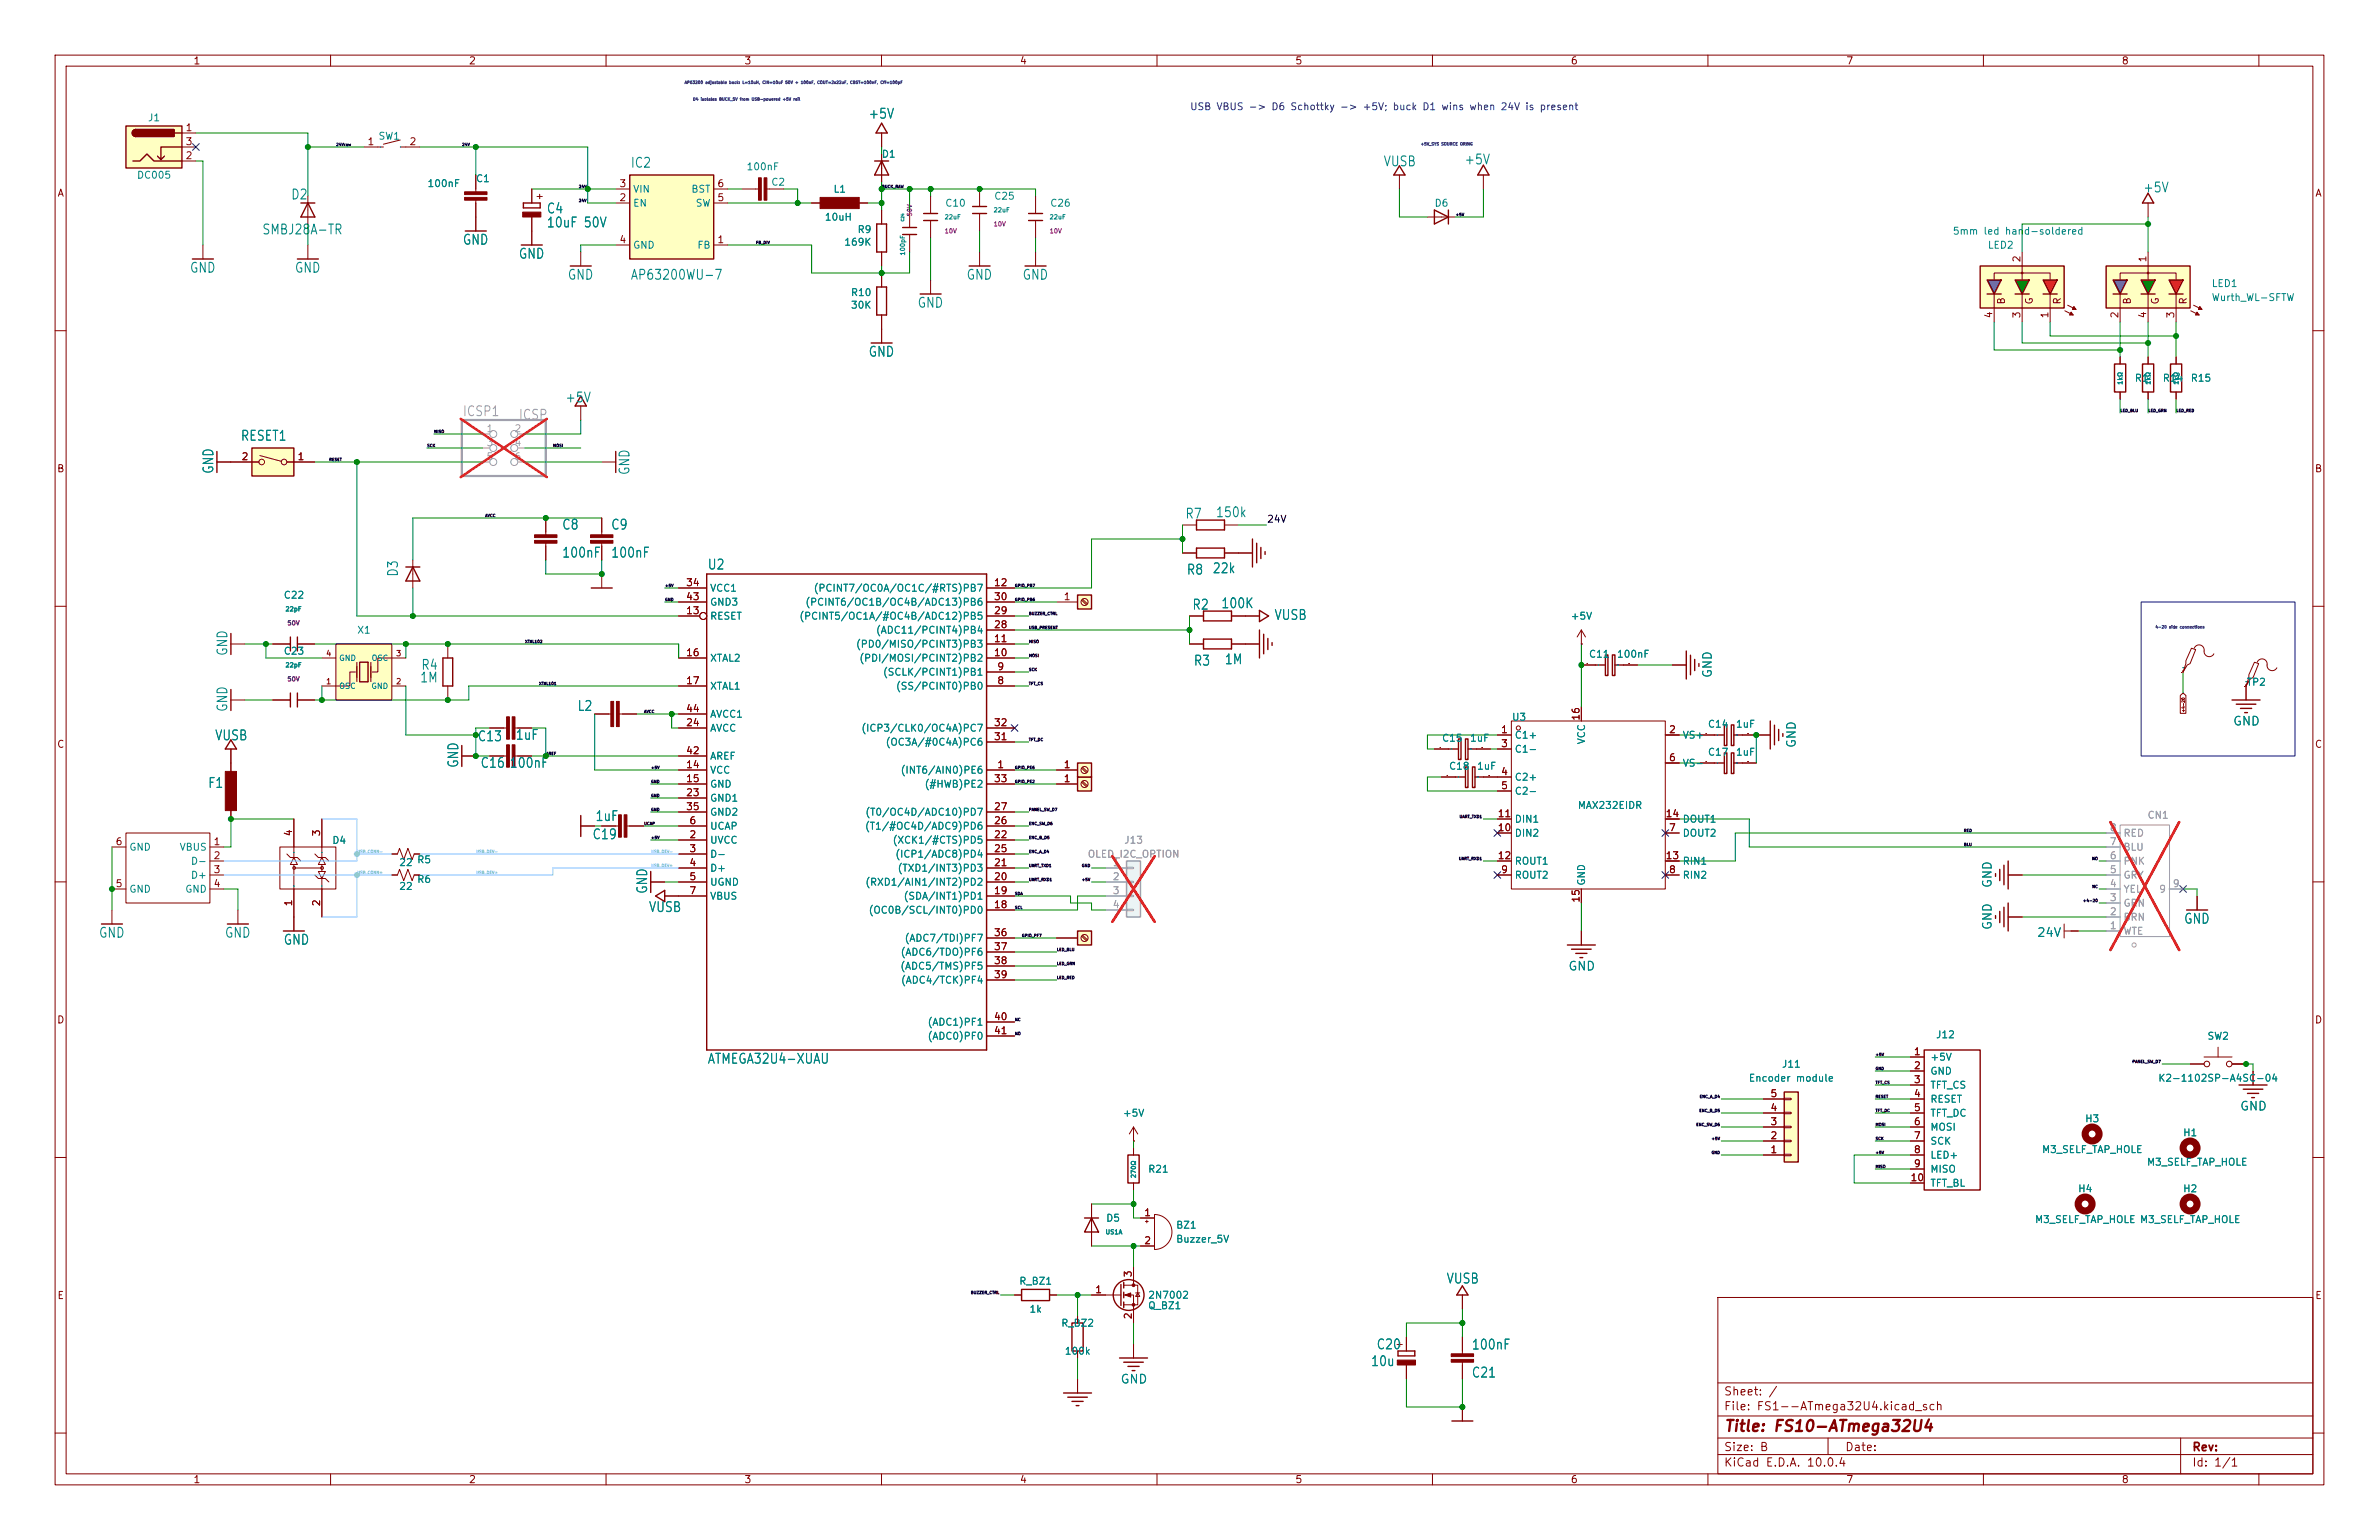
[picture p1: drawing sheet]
<svg xmlns="http://www.w3.org/2000/svg" width="432mm" height="279mm" viewBox="0 0 432 279" stroke-linecap="round" stroke-linejoin="round" font-family="sans-serif">
<defs><g id="words">
<text font-size="2" fill="#840000" x="312.8" y="260.2">Title: FS10-ATmega32U4</text>
<g font-size="1.8" fill="#008484">
<text x="157.5" y="22">+5V</text>
<text x="114.4" y="30.9">IC2</text>
<text x="251" y="30.6">VUSB</text>
<text x="265.7" y="30.3">+5V</text>
<text x="388.9" y="35.4">+5V</text>
<text x="52.7" y="36.6">D2</text>
<text x="99.1" y="39.2">C4</text>
<text x="99.1" y="41.7">10uF 50V</text>
<text x="47.5" y="43">SMBJ28A-TR</text>
<text x="83.9" y="44.8">GND</text>
<text x="94" y="47.4">GND</text>
<text x="34.3" y="49.9">GND</text>
<text x="53.4" y="49.9">GND</text>
<text x="102.9" y="51.2">GND</text>
<text x="114.4" y="51.2">AP63200WU-7</text>
<text x="175.3" y="51.2">GND</text>
<text x="185.5" y="51.2">GND</text>
<text x="166.4" y="56.3">GND</text>
<text x="157.5" y="65.2">GND</text>
<text x="102.5" y="73.5">+5V</text>
<text x="43.6" y="80.4">RESET1</text>
<text x="39.2" y="86.1" transform="rotate(-90 39.2 86.1)">GND</text>
<text x="114.7" y="86.3" transform="rotate(-90 114.7 86.3)">GND</text>
<text x="215" y="94.5">R7</text>
<text x="220.6" y="94.3">150k</text>
<text x="101.9" y="96.5">C8</text>
<text x="101.9" y="101.6">100nF</text>
<text x="110.8" y="96.5">C9</text>
<text x="110.8" y="101.6">100nF</text>
<text x="72.7" y="104.8" transform="rotate(-90 72.7 104.8)">D3</text>
<text x="128.3" y="103.8">U2</text>
<text x="215.3" y="104.7">R8</text>
<text x="220" y="104.4">22k</text>
<text x="216.3" y="111">R2</text>
<text x="221.5" y="110.8">100K</text>
<text x="231.2" y="112.9">VUSB</text>
<text x="41.7" y="119.1" transform="rotate(-90 41.7 119.1)">GND</text>
<text x="76.1" y="124.3">1M</text>
<text x="76.3" y="122">R4</text>
<text x="216.5" y="121.2">R3</text>
<text x="222.2" y="121">1M</text>
<text x="41.7" y="129.3" transform="rotate(-90 41.7 129.3)">GND</text>
<text x="104.7" y="129.4">L2</text>
<text x="38.9" y="134.8">VUSB</text>
<text x="86.6" y="134.9">C13</text>
<text x="93.5" y="134.7">1uF</text>
<text x="37.6" y="143.4">F1</text>
<text x="83.6" y="139.4" transform="rotate(-90 83.6 139.4)">GND</text>
<text x="87.1" y="139.7">C16</text>
<text x="92.4" y="139.7">100nF</text>
<text x="108" y="149.4">1uF</text>
<text x="107.4" y="152.7">C19</text>
<text x="117.7" y="165.9">VUSB</text>
<text x="117.9" y="162.3" transform="rotate(-90 117.9 162.3)">GND</text>
<text x="17.8" y="170.6">GND</text>
<text x="40.7" y="170.6">GND</text>
<text x="51.4" y="171.8">GND</text>
<text x="396.3" y="168">GND</text>
<text x="128.3" y="193.4">ATMEGA32U4-XUAU</text>
<text x="262.4" y="233.3">VUSB</text>
<text x="249.7" y="245.2">C20</text>
<text x="267" y="245.3">100nF</text>
<text x="248.7" y="248.3">10u</text>
<text x="267" y="250.4">C21</text>
</g>
<g font-size="1.8" fill="#a1a1a1">
<text x="83.9" y="76">ICSP1</text>
<text x="94" y="76.6">ICSP</text>
</g>
<g font-size="1.6" fill="#008484">
<text x="311.1" y="123.1" transform="rotate(-90 311.1 123.1)">GND</text>
<text x="326.3" y="135.8" transform="rotate(-90 326.3 135.8)">GND</text>
<text x="405.2" y="132">GND</text>
<text x="361.9" y="161.2" transform="rotate(-90 361.9 161.2)">GND</text>
<text x="361.9" y="168.8" transform="rotate(-90 361.9 168.8)">GND</text>
<text x="369.6" y="170.4">24V</text>
<text x="284.5" y="176.5">GND</text>
<text x="406.5" y="201.9">GND</text>
<text x="203.3" y="251.4">GND</text>
</g>
<g font-size="1.5" fill="#840000">
<text x="312.8" y="256.2">File: FS1--ATmega32U4.kicad_sch</text>
<text x="312.8" y="253.5">Sheet: /</text>
<text x="312.8" y="263.6">Size: B</text>
<text x="334.8" y="263.6">Date:</text>
<text x="397.8" y="263.6">Rev:</text>
<text x="312.8" y="266.4">KiCad E.D.A. 10.0.4</text>
<text x="397.8" y="266.4">Id: 1/1</text>
</g>
<g font-size="1.3" fill="#840000">
<text x="35" y="12">1</text>
<text x="85" y="12">2</text>
<text x="135" y="12">3</text>
<text x="185" y="12">4</text>
<text x="235" y="12">5</text>
<text x="285" y="12">6</text>
<text x="335" y="12">7</text>
<text x="385" y="12">8</text>
<text x="33.6" y="24.1">1</text>
<text x="33.6" y="29.2">2</text>
<text x="33.6" y="26.6">3</text>
<text x="66.6" y="26.6">1</text>
<text x="74.2" y="26.6">2</text>
<text x="10.3" y="36">A</text>
<text x="112.3" y="34.3">3</text>
<text x="130.1" y="34.3">6</text>
<text x="420.1" y="36">A</text>
<text x="98.8" y="36.4" transform="rotate(-90 98.8 36.4)">+</text>
<text x="112.3" y="36.8">2</text>
<text x="130.1" y="36.8">5</text>
<text x="112.3" y="44.4">4</text>
<text x="130.1" y="44.4">1</text>
<text x="367" y="47.7" transform="rotate(-90 367 47.7)">2</text>
<text x="389.9" y="47.7" transform="rotate(-90 389.9 47.7)">1</text>
<text x="361.9" y="57.9" transform="rotate(-90 361.9 57.9)">4</text>
<text x="364.2" y="55.3" transform="rotate(-90 364.2 55.3)">B</text>
<text x="367" y="57.9" transform="rotate(-90 367 57.9)">3</text>
<text x="369.3" y="55.3" transform="rotate(-90 369.3 55.3)">G</text>
<text x="372.1" y="57.9" transform="rotate(-90 372.1 57.9)">1</text>
<text x="374.4" y="55.3" transform="rotate(-90 374.4 55.3)">R</text>
<text x="384.8" y="57.9" transform="rotate(-90 384.8 57.9)">2</text>
<text x="387.1" y="55.3" transform="rotate(-90 387.1 55.3)">B</text>
<text x="389.9" y="57.9" transform="rotate(-90 389.9 57.9)">4</text>
<text x="392.1" y="55.3" transform="rotate(-90 392.1 55.3)">G</text>
<text x="394.9" y="57.9" transform="rotate(-90 394.9 57.9)">3</text>
<text x="397.2" y="55.3" transform="rotate(-90 397.2 55.3)">R</text>
<text x="43.7" y="83.8">2</text>
<text x="53.9" y="83.8">1</text>
<text x="10.3" y="86">B</text>
<text x="420.1" y="86">B</text>
<text x="124.4" y="106.7">34</text>
<text x="180.3" y="106.7">12</text>
<text x="124.4" y="111.7">13</text>
<text x="124.4" y="109.2">43</text>
<text x="180.3" y="111.7">29</text>
<text x="180.3" y="109.2">30</text>
<text x="193" y="109.2">1</text>
<text x="124.4" y="119.4">16</text>
<text x="180.3" y="119.4">10</text>
<text x="180.3" y="116.8">11</text>
<text x="180.3" y="114.3">28</text>
<text x="124.4" y="124.4">17</text>
<text x="180.9" y="124.4">8</text>
<text x="180.9" y="121.9">9</text>
<text x="124.4" y="129.5">44</text>
<text x="287" y="130.9" transform="rotate(-90 287 130.9)">16</text>
<text x="10.3" y="136">C</text>
<text x="124.4" y="132.1">24</text>
<text x="124.4" y="137.1">42</text>
<text x="180.3" y="134.6">31</text>
<text x="180.3" y="132.1">32</text>
<text x="272.3" y="133.3">1</text>
<text x="272.3" y="135.9">3</text>
<text x="302.8" y="133.3">2</text>
<text x="420.1" y="136">C</text>
<text x="124.4" y="139.7">14</text>
<text x="124.4" y="142.2">15</text>
<text x="180.3" y="142.2">33</text>
<text x="180.9" y="139.7">1</text>
<text x="193" y="142.2">1</text>
<text x="193" y="139.7">1</text>
<text x="272.3" y="140.9">4</text>
<text x="272.3" y="143.5">5</text>
<text x="302.8" y="138.4">6</text>
<text x="124.4" y="144.8">23</text>
<text x="124.4" y="147.3">35</text>
<text x="125" y="149.8">6</text>
<text x="180.3" y="149.8">26</text>
<text x="180.3" y="147.3">27</text>
<text x="271.7" y="148.6">11</text>
<text x="302.2" y="148.6">14</text>
<text x="20.9" y="153.6">6</text>
<text x="38.7" y="153.6">1</text>
<text x="53.3" y="151.8" transform="rotate(-90 53.3 151.8)">4</text>
<text x="58.4" y="151.8" transform="rotate(-90 58.4 151.8)">3</text>
<text x="125" y="152.4">2</text>
<text x="125" y="154.9">3</text>
<text x="180.3" y="152.4">22</text>
<text x="180.3" y="154.9">25</text>
<text x="271.7" y="151.1">10</text>
<text x="302.8" y="151.1">7</text>
<text x="20.9" y="161.3">5</text>
<text x="38.7" y="156.2">2</text>
<text x="38.7" y="158.7">3</text>
<text x="38.7" y="161.3">4</text>
<text x="125" y="157.5">4</text>
<text x="125" y="160">5</text>
<text x="180.3" y="160">20</text>
<text x="180.3" y="157.5">21</text>
<text x="271.7" y="156.2">12</text>
<text x="272.3" y="158.7">9</text>
<text x="302.2" y="156.2">13</text>
<text x="302.8" y="158.7">8</text>
<text x="53.3" y="164.5" transform="rotate(-90 53.3 164.5)">1</text>
<text x="58.4" y="164.5" transform="rotate(-90 58.4 164.5)">2</text>
<text x="125" y="162.5">7</text>
<text x="180.3" y="165.1">18</text>
<text x="180.3" y="162.5">19</text>
<text x="287" y="163.9" transform="rotate(-90 287 163.9)">15</text>
<text x="180.3" y="170.2">36</text>
<text x="180.3" y="172.7">37</text>
<text x="180.3" y="175.2">38</text>
<text x="180.3" y="177.8">39</text>
<text x="10.3" y="186">D</text>
<text x="180.3" y="185.4">40</text>
<text x="420.1" y="186">D</text>
<text x="180.3" y="187.9">41</text>
<text x="347.3" y="191.7">1</text>
<text x="347.3" y="194.3">2</text>
<text x="347.3" y="196.8">3</text>
<text x="321.2" y="201.9">4</text>
<text x="321.2" y="199.4">5</text>
<text x="347.3" y="199.4">4</text>
<text x="347.3" y="201.9">5</text>
<text x="321.2" y="209.5">1</text>
<text x="321.2" y="207">2</text>
<text x="321.2" y="204.4">3</text>
<text x="347.3" y="204.4">6</text>
<text x="347.3" y="207">7</text>
<text x="347.3" y="209.5">8</text>
<text x="346.7" y="214.6">10</text>
<text x="347.3" y="212.1">9</text>
<text x="207.6" y="221">1</text>
<text x="207.6" y="226">2</text>
<text x="205.7" y="231.8" transform="rotate(-90 205.7 231.8)">3</text>
<text x="10.3" y="236">E</text>
<text x="198.7" y="234.9">1</text>
<text x="205.7" y="239.5" transform="rotate(-90 205.7 239.5)">2</text>
<text x="420.1" y="236">E</text>
<text x="254.9" y="244.7" transform="rotate(-90 254.9 244.7)">+</text>
<text x="35" y="269.4">1</text>
<text x="85" y="269.4">2</text>
<text x="135" y="269.4">3</text>
<text x="185" y="269.4">4</text>
<text x="235" y="269.4">5</text>
<text x="285" y="269.4">6</text>
<text x="335" y="269.4">7</text>
<text x="385" y="269.4">8</text>
</g>
<g font-size="1.3" fill="#008484">
<text x="26.7" y="22.3">J1</text>
<text x="68.6" y="25.6">SW1</text>
<text x="159.9" y="28.9">D1</text>
<text x="24.8" y="32.7">DC005</text>
<text x="77.5" y="34.2">100nF</text>
<text x="86.3" y="33.4">C1</text>
<text x="114.8" y="35.3">VIN</text>
<text x="125.4" y="35.3">BST</text>
<text x="135.4" y="31.2">100nF</text>
<text x="139.9" y="34">C2</text>
<text x="151.2" y="35.3">L1</text>
<text x="114.8" y="37.8">EN</text>
<text x="126.2" y="37.8">SW</text>
<text x="149.6" y="40.3">10uH</text>
<text x="171.5" y="37.8">C10</text>
<text x="180.3" y="36.5">C25</text>
<text x="190.5" y="37.8">C26</text>
<text x="260.3" y="37.8">D6</text>
<text x="114.8" y="45.4">GND</text>
<text x="126.5" y="45.4">FB</text>
<text x="153.1" y="44.9">169K</text>
<text x="155.5" y="42.6">R9</text>
<text x="354.3" y="42.9">5mm led hand-soldered</text>
<text x="360.7" y="45.4">LED2</text>
<text x="401.3" y="52.4">LED1</text>
<text x="154.3" y="54">R10</text>
<text x="154.3" y="56.3">30K</text>
<text x="401.3" y="54.9">Wurth_WL-SFTW</text>
<text x="387.4" y="69.6">R1</text>
<text x="392.4" y="69.6">R14</text>
<text x="397.5" y="69.6">R15</text>
<text x="128.8" y="107.7">VCC1</text>
<text x="147.6" y="107.7">(PCINT7/OC0A/OC1C/#RTS)PB7</text>
<text x="51.4" y="108.9">C22</text>
<text x="128.8" y="112.7">RESET</text>
<text x="128.8" y="110.2">GND3</text>
<text x="145" y="112.7">(PCINT5/OC1A/#OC4B/ADC12)PB5</text>
<text x="146.1" y="110.2">(PCINT6/OC1B/OC4B/ADC13)PB6</text>
<text x="285" y="112.7">+5V</text>
<text x="51.4" y="119.1">C23</text>
<text x="64.7" y="115.3">X1</text>
<text x="155.3" y="117.8">(PD0/MISO/PCINT3)PB3</text>
<text x="158.9" y="115.3">(ADC11/PCINT4)PB4</text>
<text x="288.3" y="119.6">C11</text>
<text x="293.4" y="119.6">100nF</text>
<text x="128.8" y="120.4">XTAL2</text>
<text x="128.8" y="125.4">XTAL1</text>
<text x="155.9" y="120.4">(PDI/MOSI/PCINT2)PB2</text>
<text x="160.2" y="122.9">(SCLK/PCINT1)PB1</text>
<text x="162.5" y="125.4">(SS/PCINT0)PB0</text>
<text x="407.7" y="124.7">TP2</text>
<text x="128.8" y="130.5">AVCC1</text>
<text x="274.3" y="131.1">U3</text>
<text x="128.8" y="133.1">AVCC</text>
<text x="156.2" y="133.1">(ICP3/CLK0/OC4A)PC7</text>
<text x="160.6" y="135.6">(OC3A/#0C4A)PC6</text>
<text x="261.6" y="134.9">C15</text>
<text x="266.7" y="134.9">1uF</text>
<text x="274.8" y="134.3">C1+</text>
<text x="274.8" y="136.9">C1−</text>
<text x="288" y="135.1" transform="rotate(-90 288 135.1)">VCC</text>
<text x="305.3" y="134.3">VS+</text>
<text x="309.9" y="132.3">C14</text>
<text x="309.9" y="137.4">C17</text>
<text x="315" y="132.3">1uF</text>
<text x="315" y="137.4">1uF</text>
<text x="128.8" y="140.7">VCC</text>
<text x="128.8" y="143.2">GND</text>
<text x="128.8" y="138.1">AREF</text>
<text x="163.4" y="140.7">(INT6/AIN0)PE6</text>
<text x="167.7" y="143.2">(#HWB)PE2</text>
<text x="262.9" y="139.9">C18</text>
<text x="268" y="139.9">1uF</text>
<text x="274.8" y="141.9">C2+</text>
<text x="305.3" y="139.4">VS−</text>
<text x="128.8" y="145.8">GND1</text>
<text x="128.8" y="148.3">GND2</text>
<text x="157" y="148.3">(T0/OC4D/ADC10)PD7</text>
<text x="274.8" y="144.5">C2−</text>
<text x="274.8" y="149.6">DIN1</text>
<text x="286.3" y="147.1">MAX232EIDR</text>
<text x="305.3" y="149.6">DOUT1</text>
<text x="23.4" y="154.6">GND</text>
<text x="32.5" y="154.6">VBUS</text>
<text x="60.2" y="153.4">D4</text>
<text x="128.8" y="153.4">UVCC</text>
<text x="128.8" y="155.9">D-</text>
<text x="128.8" y="150.8">UCAP</text>
<text x="156.9" y="150.8">(T1/#OC4D/ADC9)PD6</text>
<text x="161.9" y="153.4">(XCK1/#CTS)PD5</text>
<text x="162.4" y="155.9">(ICP1/ADC8)PD4</text>
<text x="274.8" y="152.1">DIN2</text>
<text x="305.3" y="152.1">DOUT2</text>
<text x="34.5" y="157.2">D-</text>
<text x="34.5" y="159.7">D+</text>
<text x="72.3" y="161.8">22</text>
<text x="72.3" y="157.4">22</text>
<text x="75.6" y="160.5">R6</text>
<text x="75.6" y="156.9">R5</text>
<text x="128.8" y="158.5">D+</text>
<text x="128.8" y="161">UGND</text>
<text x="157" y="161">(RXD1/AIN1/INT2)PD2</text>
<text x="162.8" y="158.5">(TXD1/INT3)PD3</text>
<text x="274.8" y="159.7">ROUT2</text>
<text x="274.8" y="157.2">ROUT1</text>
<text x="288" y="160.8" transform="rotate(-90 288 160.8)">GND</text>
<text x="305.3" y="159.7">RIN2</text>
<text x="305.3" y="157.2">RIN1</text>
<text x="23.4" y="162.3">GND</text>
<text x="33.5" y="162.3">GND</text>
<text x="128.8" y="163.5">VBUS</text>
<text x="157.6" y="166.1">(OC0B/SCL/INT0)PD0</text>
<text x="163.9" y="163.5">(SDA/INT1)PD1</text>
<text x="163.4" y="173.7">(ADC6/TDO)PF6</text>
<text x="164.1" y="171.2">(ADC7/TDI)PF7</text>
<text x="163.3" y="176.2">(ADC5/TMS)PF5</text>
<text x="163.4" y="178.8">(ADC4/TCK)PF4</text>
<text x="168.3" y="186.4">(ADC1)PF1</text>
<text x="168.3" y="188.9">(ADC0)PF0</text>
<text x="351.3" y="188.7">J12</text>
<text x="400.6" y="188.9">SW2</text>
<text x="317.3" y="196.6">Encoder module</text>
<text x="323.3" y="194">J11</text>
<text x="350.3" y="192.7">+5V</text>
<text x="350.3" y="195.3">GND</text>
<text x="350.3" y="197.8">TFT_CS</text>
<text x="391.6" y="196.6">K2-1102SP-A4SC-04</text>
<text x="203.7" y="202.9">+5V</text>
<text x="350.3" y="200.4">RESET</text>
<text x="350.3" y="202.9">TFT_DC</text>
<text x="378.4" y="203.9">H3</text>
<text x="350.3" y="205.4">MOSI</text>
<text x="350.3" y="208">SCK</text>
<text x="370.5" y="209.5">M3_SELF_TAP_HOLE</text>
<text x="396.1" y="206.5">H1</text>
<text x="208.3" y="213.1">R21</text>
<text x="350.3" y="210.5">LED+</text>
<text x="350.3" y="213.1">MISO</text>
<text x="350.3" y="215.6">TFT_BL</text>
<text x="389.6" y="211.8">M3_SELF_TAP_HOLE</text>
<text x="200.7" y="222">D5</text>
<text x="377.1" y="216.6">H4</text>
<text x="396.1" y="216.6">H2</text>
<text x="213.4" y="225.8">Buzzer_5V</text>
<text x="213.4" y="223.2">BZ1</text>
<text x="369.3" y="222.2">M3_SELF_TAP_HOLE M3_SELF_TAP_HOLE</text>
<text x="184.9" y="233.4">R_BZ1</text>
<text x="186.7" y="238.5">1k</text>
<text x="208.3" y="237.8">Q_BZ1</text>
<text x="208.3" y="235.9">2N7002</text>
<text x="192.5" y="241">R_BZ2</text>
<text x="193.2" y="246.1">100k</text>
</g>
<text font-size="1.3" fill="#0000c2" x="215.9" y="20.3">USB VBUS -&gt; D6 Schottky -&gt; +5V; buck D1 wins when 24V is present</text>
<g font-size="1.3" fill="#a1a1a1">
<text x="88.2" y="78.7">1</text>
<text x="88.2" y="81.3">3</text>
<text x="88.2" y="83.8">5</text>
<text x="93.3" y="78.7">2</text>
<text x="93.3" y="81.3">4</text>
<text x="93.3" y="83.8">6</text>
<text x="389.7" y="148.8">CN1</text>
<text x="197.3" y="155.9">OLED_I2C_OPTION</text>
<text x="203.9" y="153.4">J13</text>
<text x="382.8" y="153.6">7</text>
<text x="382.8" y="151.1">8</text>
<text x="385.3" y="154.6">BLU</text>
<text x="385.3" y="152.1">RED</text>
<text x="201.9" y="157.5">1</text>
<text x="201.9" y="160">2</text>
<text x="382.8" y="161.3">4</text>
<text x="382.8" y="158.7">5</text>
<text x="382.8" y="156.2">6</text>
<text x="385.3" y="159.7">GRY</text>
<text x="385.3" y="157.2">PNK</text>
<text x="394.3" y="161.3">9</text>
<text x="201.9" y="162.5">3</text>
<text x="201.9" y="165.1">4</text>
<text x="382.8" y="166.3">2</text>
<text x="382.8" y="163.8">3</text>
<text x="385.3" y="167.3">BRN</text>
<text x="385.3" y="164.8">GRN</text>
<text x="385.3" y="162.3">YEL</text>
<text x="391.8" y="162.3">9</text>
<text x="382.8" y="168.9">1</text>
<text x="385.3" y="169.9">WTE</text>
</g>
<text font-size="1.3" x="229.9" y="95.1">24V</text>
<g font-size="1" fill="#840000">
<text x="59.1" y="119.3">4</text>
<text x="71.8" y="119.3">3</text>
<text x="59.1" y="124.4">1</text>
<text x="71.8" y="124.4">2</text>
</g>
<g font-size="1" fill="#008484">
<text x="61.5" y="120.1">GND</text>
<text x="61.5" y="125.2">OSC</text>
<text x="67.3" y="125.2">GND</text>
<text x="67.4" y="120.1">OSC</text>
</g>
<g font-size=".8" fill="#840084">
<text x="165.7" y="39.4" transform="rotate(-90 165.7 39.4)">50V</text>
<text x="180.3" y="41.3">10V</text>
<text x="171.4" y="42.5">10V</text>
<text x="190.4" y="42.5">10V</text>
<text x="52.1" y="113.6">50V</text>
<text x="52.1" y="123.8">50V</text>
</g>
<g font-size=".8" fill="#008484">
<text x="171.4" y="40">22uF</text>
<text x="180.3" y="38.7">22uF</text>
<text x="190.4" y="40">22uF</text>
<text x="164.4" y="46.4" transform="rotate(-90 164.4 46.4)">100pF</text>
<text x="385.4" y="69.9" transform="rotate(-90 385.4 69.9)">1kΩ</text>
<text x="390.5" y="69.9" transform="rotate(-90 390.5 69.9)">1kΩ</text>
<text x="395.6" y="69.9" transform="rotate(-90 395.6 69.9)">1kΩ</text>
<text x="51.7" y="111.1">22pF</text>
<text x="51.7" y="121.3">22pF</text>
<text x="206.4" y="213.8" transform="rotate(-90 206.4 213.8)">270Ω</text>
<text x="200.6" y="224.1">US1A</text>
</g>
<g font-size=".5" fill="#0000c2">
<text x="124.2" y="15.3">AP63200 adjustable buck: L=10uH, CIN=10uF 50V + 100nF, COUT=2x22uF, CBST=100nF, Cff=100pF</text>
<text x="125.7" y="18.4">D4 isolates BUCK_5V from USB-powered +5V rail</text>
<text x="257.8" y="26.5">+5V_SYS SOURCE ORING</text>
<text x="391.2" y="114.1">4-20 side connections</text>
</g>
<g font-size=".5">
<text x="61" y="26.6">24Vraw</text>
<text x="83.8" y="26.6">24V</text>
<text x="105" y="34.2">24V</text>
<text x="160" y="34.2">BUCK_RAW</text>
<text x="105" y="36.8">24V</text>
<text x="264.2" y="39.3">+5V</text>
<text x="137.2" y="44.4">FB_DIV</text>
<text x="384.8" y="74.9">LED_BLU</text>
<text x="389.9" y="74.9">LED_GRN</text>
<text x="395" y="74.9">LED_RED</text>
<text x="59.7" y="83.8">RESET</text>
<text x="77.5" y="81.2">SCK</text>
<text x="78.7" y="78.7">MISO</text>
<text x="100.3" y="81.2">MOSI</text>
<text x="88" y="93.9">AVCC</text>
<text x="120.6" y="106.6">+5V</text>
<text x="184.1" y="106.6">GPIO_PB7</text>
<text x="120.6" y="109.2">GND</text>
<text x="184.1" y="109.2">GPIO_PB6</text>
<text x="186.7" y="111.7">BUZZER_CTRL</text>
<text x="95.2" y="116.8">XTAL102</text>
<text x="186.7" y="119.3">MOSI</text>
<text x="186.7" y="114.3">USB_PRESENT</text>
<text x="186.7" y="116.8">MISO</text>
<text x="97.8" y="124.4">XTAL101</text>
<text x="186.7" y="124.4">TFT_CS</text>
<text x="186.7" y="121.9">SCK</text>
<text x="116.8" y="129.5">AVCC</text>
<text x="99.1" y="137.1">AREF</text>
<text x="186.7" y="134.6">TFT_DC</text>
<text x="118.1" y="142.2">GND</text>
<text x="118.1" y="139.7">+5V</text>
<text x="184.1" y="142.2">GPIO_PE2</text>
<text x="184.1" y="139.7">GPIO_PE6</text>
<text x="116.8" y="149.8">UCAP</text>
<text x="118.1" y="147.3">GND</text>
<text x="118.1" y="144.7">GND</text>
<text x="186.7" y="147.3">PANEL_SW_D7</text>
<text x="186.7" y="149.8">ENC_SW_D6</text>
<text x="264.8" y="148.5">UART_TXD1</text>
<text x="118.1" y="152.4">+5V</text>
<text x="186.7" y="152.4">ENC_B_D5</text>
<text x="186.7" y="154.9">ENC_A_D4</text>
<text x="356.4" y="151.1">RED</text>
<text x="356.4" y="153.6">BLU</text>
<text x="186.7" y="160">UART_RXD1</text>
<text x="186.7" y="157.4">UART_TXD1</text>
<text x="196.3" y="160">+5V</text>
<text x="196.3" y="157.4">GND</text>
<text x="264.7" y="156.2">UART_RXD1</text>
<text x="379.7" y="156.2">NO</text>
<text x="379.7" y="161.2">NC</text>
<text x="184.1" y="165.1">SCL</text>
<text x="184.1" y="162.5">SDA</text>
<text x="378" y="163.8">+4-20</text>
<text x="185.4" y="170.1">GPIO_PF7</text>
<text x="191.8" y="172.7">LED_BLU</text>
<text x="191.8" y="175.2">LED_GRN</text>
<text x="191.8" y="177.8">LED_RED</text>
<text x="184.1" y="185.4">NC</text>
<text x="184.1" y="187.9">NO</text>
<text x="340.4" y="191.7">+5V</text>
<text x="340.4" y="194.3">GND</text>
<text x="340.4" y="196.8">TFT_CS</text>
<text x="387" y="193">PANEL_SW_D7</text>
<text x="308.4" y="201.9">ENC_B_D5</text>
<text x="308.4" y="199.3">ENC_A_D4</text>
<text x="340.4" y="201.9">TFT_DC</text>
<text x="340.4" y="199.3">RESET</text>
<text x="307.8" y="204.4">ENC_SW_D6</text>
<text x="310.6" y="207">+5V</text>
<text x="310.6" y="209.5">GND</text>
<text x="340.4" y="204.4">MOSI</text>
<text x="340.4" y="207">SCK</text>
<text x="340.4" y="209.5">+5V</text>
<text x="340.4" y="212">MISO</text>
<text x="176.2" y="234.9">BUZZER_CTRL</text>
</g>
<text font-size=".5" fill="#008484" x="164.2" y="40.2" transform="rotate(-90 164.2 40.2)">C24</text>
<text font-size=".5" fill="#840000" x="396.7" y="129.3" transform="rotate(-90 396.7 129.3)">+4-20</text>
<g font-size=".5" fill="#7fbfff">
<text x="64.8" y="154.9">USB_CONN-</text>
<text x="86.4" y="154.9">USB_DEV-</text>
<text x="118.1" y="154.9">USB_DEV-</text>
<text x="64.8" y="158.7">USB_CONN+</text>
<text x="86.4" y="158.7">USB_DEV+</text>
<text x="118.1" y="157.4">USB_DEV+</text>
</g>
</g></defs>
<path d="M0 0h431.8v279.4h-431.8z" fill="#fff" stroke="#fff" stroke-width=".18"/>
<g fill="none" stroke="#840000" stroke-width=".18">
<path d="M10 10h411.8v259.4h-411.8zM12 12h407.8v255.4h-407.8zM60 10v2M110 10v2M160 10v2M210 10v2M260 10v2M310 10v2M360 10v2M410 10v2M10 60h2M419.8 60h2"/>
<path d="M10 110h2M214.6 100.3h2.6M215.9 111.8h2.5M222.2 100.3h5.1M223.5 111.8h2.6M419.8 110h2M10 160h2M419.8 160h2M53.3 166.4v2.5M10 210h2M419.8 210h2M311.8 235.4h108v32h-108z"/>
<path d="M10 260h2M311.8 256.9h108M311.8 250.9h108M419.8 260h2M60 267.4v2M110 267.4v2M160 267.4v2M210 267.4v2M260 267.4v2M310 267.4v2M311.8 263.9h108M311.8 260.9h108"/>
<path d="M331.8 260.9v3M360 267.4v2M395.8 260.9v6.5M410 267.4v2"/>
</g>
<path d="M217.2 99.4h5v1.8h-5zM227.3 97.8v5.1M228.1 98.6v3.5M228.9 99.3v2M218.4 110.9h5.1v1.7h-5.1zM229.6 100.1v.5M51.4 168.9h3.8" fill="none" stroke="#840000" stroke-width=".25"/>
<path d="M195.6 141h2.5v2.5h-2.5z" fill="#ffffc2"/>
<g fill="none" stroke="#840000" stroke-width=".25">
<path d="M160 22.4l1 1.7h-2zM159.1 52.1h1.8v5.1h-1.8zM39.4 81.9v3.8M111.8 81.9v3.8M107.3 106.7h3.8M228.6 110.7l1.7 1.1-1.7 1zM195.6 141h2.5v2.5h-2.5zM362.2 158.5v.5M363 157.7v2.1M363.7 157v3.5M364.5 156.2v5.1M41.3 167.6h3.8"/>
<path d="M406.4 196.9h5.1M407.2 197.6h3.5M407.9 198.4h2.1M408.7 199.1h.5"/>
</g>
<g fill="none" stroke="#840000" stroke-width=".18">
<path d="M160 24.1v2.6M160 49.5v2.6M160 57.2v2.5M39.4 83.8h2.5M109.2 94v3M109.2 98.6v3M109.2 83.8h2.6M109.2 104.1v2.6M226.1 111.8h2.5M397.8 117.6l.7 .3-1 2.5-.5 .3-.8 1.2 .5-1.5v-.5zM398.3 117.6a.97 .97 0 0 1 1.2-.5 .97 .97 0 0 1 .6 1.3 .94 .94 0 0 0 .8 .7 .94 .94 0 0 0 .9-.5M396.2 121.7v.2"/>
<path d="M191.8 142.2h3.8M196.3 141.9l.9 .8M196.5 141.7l.9 .9M364.5 158.8h2.5M43.2 165.1v2.5M408.9 194.3v2.6"/>
<circle cx="196.8" cy="142.2" r=".63"/>
</g>
<g fill="#840000" stroke="#840000" stroke-width=".18">
<path d="M107.2 97h4.1v.5h-4.1z"/>
<path d="M107.2 98h4.1v.6h-4.1z"/>
</g>
<g fill="none" stroke="#840000" stroke-width="1.3">
<circle cx="378.5" cy="218.4" r="1.27"/>
<circle cx="397.5" cy="218.4" r="1.27"/>
<circle cx="397.5" cy="208.3" r="1.27"/>
</g>
<path d="M359.4 48.3h15.2v7.6h-15.2z" fill="#ffffc2"/>
<path d="M370.8 50.8h2.6l-1.3 2.5z" fill="#f01e1e"/>
<path d="M365.8 50.8h2.5l-1.3 2.5z" fill="#1ec81e"/>
<path d="M360.7 50.8h2.5l-1.3 2.5z" fill="#4646c8"/>
<g fill="none" stroke="#840000" stroke-width=".18">
<path d="M55.9 35.6v5M361.9 50.7v-1.2h10.2v1.2M361.9 53.3v5.1M367 45.7v5M367 53.3v5.1M372.1 53.3v5.1M374.8 56.4l1.5 .8M375.3 55.4l1.5 .7M375.9 56.6l-.2 .6M376.4 55.6l-.2 .5M49.5 116.8h3.2M54 116.8h3.1"/>
<path d="M346.7 191.8h2.5M346.7 194.3h2.5M346.7 196.9h2.5M346.7 199.4h2.5M346.7 201.9h2.5M346.7 204.5h2.5M346.7 207h2.5M346.7 209.6h2.5M346.7 212.1h2.5M346.7 214.6h2.5"/>
<circle cx="367" cy="49.5" r=".15"/>
</g>
<path d="M54.6 36.8h2.5M55.9 36.8l1.2 2.6h-2.5zM359.4 48.3h15.2v7.6h-15.2zM360.7 50.8h2.5l-1.3 2.5zM360.7 53.3h2.5M365.8 50.8h2.5l-1.3 2.5zM365.8 53.3h2.5M370.8 50.8h2.6l-1.3 2.5zM370.8 53.3h2.6M52.7 115.6v2.5M54 115.6v2.5M349.2 190.5h10.2v25.4h-10.2z" fill="none" stroke="#840000" stroke-width=".25"/>
<g fill="#840000" stroke="#840000" stroke-width=".18">
<path d="M376.4 55.6l.4 .5h-.6z"/>
<path d="M375.9 56.6l.4 .6h-.6z"/>
</g>
<path d="M323.8 198.1h2.6v12.7h-2.6z" fill="#ffffc2"/>
<path d="M323.8 198.1h2.6v12.7h-2.6z" fill="none" stroke="#840000" stroke-width=".25"/>
<path d="M320 199.4h3.8M323.8 199.3h1.3v.2h-1.3zM320 209.6h3.8M320 207h3.8M320 204.5h3.8M320 201.9h3.8M323.8 209.4h1.3v.3h-1.3zM323.8 206.9h1.3v.2h-1.3zM323.8 204.3h1.3v.3h-1.3zM323.8 201.8h1.3v.3h-1.3z" fill="none" stroke="#840000" stroke-width=".18"/>
<path d="M195.6 138.4h2.5v2.6h-2.5z" fill="#ffffc2"/>
<g fill="none" stroke="#840000" stroke-width=".25">
<path d="M167.6 38.7h2.6M34.9 47h3.8M103.5 48.3h3.8M167.6 40h2.6M175.9 48.3h3.8M383.8 66h2v5.1h-2zM80.4 119.4h1.8v5.1h-1.8zM218.4 116h5.1v1.7h-5.1zM41.9 125.1v3.8M195.6 138.4h2.5v2.6h-2.5zM311.1 133.4h1.8M313 131.5h.4v3.8h-.4z"/>
<path d="M314.2 131.5h.5v3.8h-.5zM314.7 133.4h1.5M321.3 130.8v5.1M322.1 131.6v3.5M322.8 132.3v2.1M323.6 133.1v.5M18.4 167.6h3.8M119 162.6l1.6-1.1v2.1zM396.9 165.1h3.8M204.7 209.6h2.1v5h-2.1zM196.8 221h2.6M198.1 221l1.3 2.5h-2.6z"/>
<path d="M193 252.7h5.1M193.8 253.5h3.6M194.6 254.3h2M195.3 255h.5"/>
</g>
<g fill="none" stroke="#840000" stroke-width=".18">
<path d="M147.3 36.8h2.6M154.9 36.8h2.6M168.9 35.6v3.1M36.8 44.5v2.5M105.4 45.7v2.6M168.9 40v3.2M177.8 45.7v2.6M384.8 64.8v1.2M384.8 71.1v1.3M99.1 94v3M99.1 98.6v3M81.3 116.8v2.6"/>
<path d="M215.9 116.8h2.5M223.5 116.8h2.6M287 116.8h.1M287 114.3l-.7 1.3M287 114.3l.8 1.3M287 114.3v2.5M41.9 138.4v2.6M41.9 127h2.5M81.3 124.5v2.5M88.9 132.1h3M93.5 132.1h3M191.8 139.7h3.8"/>
<path d="M196.3 139.4l.9 .8M196.5 139.2l.9 .8M308.6 133.4h2.5M316.2 133.4h5.1M20.3 153.7h2.6M22.9 151.1h15.2v12.7h-15.2zM38.1 153.7h2.5M38.1 156.2h2.5M38.1 158.8h2.5M41.9 146.1v2.5M20.3 165.1v2.5M20.3 161.3h2.6"/>
<path d="M38.1 161.3h2.5M120.6 162.6h2.6M398.8 162.6v2.5M397.5 193h2.5M400 191.8h5.1M402.6 190v1.8M405.1 193h2.6M198.1 218.4v7.7M205.7 208.3v1.3M205.7 214.6v1.3M195.6 250.2v2.5M265.4 242.6v3"/>
<path d="M265.4 247.1v3.1"/>
<circle cx="196.8" cy="139.7" r=".63"/>
<circle cx="400.6" cy="193" r=".51"/>
<circle cx="404.6" cy="193" r=".51"/>
</g>
<g fill="#840000" stroke="#840000" stroke-width=".18">
<path d="M91.9 130h.6v4.1h-.6z"/>
<path d="M93 130h.5v4.1h-.5z"/>
<path d="M263.4 246.6h4.1v.5h-4.1z"/>
<path d="M263.4 245.6h4.1v.5h-4.1z"/>
<path d="M97 97h4.1v.5h-4.1z"/>
<path d="M97 98h4.1v.6h-4.1z"/>
<path d="M40.9 140h2v7.1h-2z"/>
<path d="M148.8 35.8h7.2v2h-7.2z"/>
</g>
<path d="M382.3 48.3h15.2v7.6h-15.2z" fill="#ffffc2"/>
<path d="M393.7 50.8h2.5l-1.2 2.5z" fill="#f01e1e"/>
<path d="M388.6 50.8h2.6l-1.3 2.5z" fill="#1ec81e"/>
<path d="M383.5 50.8h2.6l-1.3 2.5z" fill="#4646c8"/>
<g fill="none" stroke="#840000" stroke-width=".18">
<path d="M384.8 50.7v-1.2h10.2v1.2M384.8 53.3v5.1M389.9 45.7v5M389.9 53.3v5.1M395 53.3v5.1M397.6 56.4l1.6 .8M398.1 55.4l1.6 .7M398.8 56.6l-.3 .6M399.3 55.6l-.3 .5"/>
<circle cx="389.9" cy="49.5" r=".15"/>
</g>
<path d="M382.3 48.3h15.2v7.6h-15.2zM383.5 50.8h2.6l-1.3 2.5zM383.5 53.3h2.6M388.6 50.8h2.6l-1.3 2.5zM388.6 53.3h2.6M393.7 50.8h2.5l-1.2 2.5zM393.7 53.3h2.5" fill="none" stroke="#840000" stroke-width=".25"/>
<g fill="#840000" stroke="#840000" stroke-width=".18">
<path d="M399.3 55.6l.4 .5h-.7z"/>
<path d="M398.8 56.6l.4 .6h-.7z"/>
</g>
<path d="M114.3 31.8h15.2v15.2h-15.2z" fill="#ffffc2"/>
<g fill="none" stroke="#840000" stroke-width=".25">
<path d="M114.3 31.8h15.2v15.2h-15.2zM254 30.1l1 1.7h-2zM260.3 38.1l2.6 1.3-2.6 1.2zM262.9 38.1v2.5M269.2 30l1.1 1.8h-2.1zM128.3 104.1h50.8v86.4h-50.8zM228.6 114.3v5.1M229.4 115.1v3.5M230.1 115.8v2.1M230.9 116.6v.5M311.1 138.4h1.8M313 136.6h.4v3.7h-.4z"/>
<path d="M314.2 136.6h.5v3.7h-.5zM314.7 138.4h1.5M405.1 127h5.1M405.9 127.8h3.5M406.7 128.5h2M407.4 129.3h.5M105.4 148v3.8M362.2 166.1v.5M363 165.4v2M363.7 164.6v3.5M364.5 163.8v5.1"/>
</g>
<g fill="none" stroke="#840000" stroke-width=".18">
<path d="M86.4 31.8v3M86.4 36.3v3.1M111.8 36.8h2.5M111.8 34.3h2.5M129.5 36.8h2.6M129.5 34.3h2.6M254 31.8v2.5M259.1 39.4h5.1M269.2 31.8v2.5M111.8 44.5h2.5M129.5 44.5h2.6M123.2 119.4h5.1"/>
<path d="M123.2 106.7h5.1M123.2 111.8h3.8M123.2 109.2h5.1M179.1 119.4h5M179.1 116.8h5M179.1 106.7h5M179.1 111.8h5M179.1 114.3h5M179.1 109.2h5M226.1 116.8h2.5M123.2 139.7h5.1M123.2 124.5h5.1"/>
<path d="M123.2 132.1h5.1M123.2 137.2h5.1M123.2 129.5h5.1M179.1 139.7h5M179.1 124.5h5M179.1 121.9h5M179.1 132.1h5M179.1 134.6h5M271.8 133.4h2.5M271.8 135.9h2.5M274.3 130.8h28v30.5h-28zM287 128.3v2.5"/>
<path d="M302.3 133.4h2.5M302.3 138.4h2.5M308.6 138.4h2.5M316.2 138.4h2.6M407.7 124.5v2.5M105.4 149.9h2.5M123.2 149.9h5.1M123.2 152.4h5.1M123.2 154.9h5.1M123.2 157.5h5.1M123.2 142.2h5.1M123.2 144.8h5.1"/>
<path d="M123.2 147.3h5.1M179.1 149.9h5M179.1 152.4h5M179.1 154.9h5M179.1 157.5h5M179.1 142.2h5M179.1 147.3h5M271.8 141h2.5M271.8 143.5h2.5M271.8 151.1h2.5M271.8 158.8h2.5M271.8 148.6h2.5"/>
<path d="M271.8 156.2h2.5M302.3 151.1h2.5M302.3 158.8h2.5M302.3 148.6h2.5M302.3 156.2h2.5M123.2 160h5.1M123.2 162.6h5.1M179.1 160h5M179.1 162.6h5M179.1 165.1h5M179.1 170.2h5M179.1 172.7h5"/>
<path d="M179.1 175.3h5M179.1 177.8h5M287 161.3v2.5M364.5 166.4h2.5M179.1 185.4h5M179.1 188h5M205.7 207h.1M205.7 204.5l-.7 1.2M205.7 204.5l.8 1.2M205.7 204.5v2.5"/>
<circle cx="127.6" cy="111.8" r=".63"/>
<circle cx="275.6" cy="132.1" r=".38"/>
</g>
<g fill="#840000" stroke="#840000" stroke-width=".18">
<path d="M84.3 34.8h4.1v.5h-4.1z"/>
<path d="M84.3 35.8h4.1v.5h-4.1z"/>
</g>
<path d="M83.8 76.2h15.3v10.2h-15.3z" fill="none" stroke="#a1a1a1" stroke-width=".41"/>
<g fill="none" stroke="#a1a1a1" stroke-width=".18">
<path d="M87.6 78.7h1.3M94 78.7h1.2M87.6 81.3h1.3M87.6 83.8h1.3M94 81.3h1.2M94 83.8h1.2"/>
<circle cx="89.5" cy="78.7" r=".63"/>
<circle cx="93.3" cy="78.7" r=".63"/>
<circle cx="89.5" cy="81.3" r=".63"/>
<circle cx="89.5" cy="83.8" r=".63"/>
<circle cx="93.3" cy="83.8" r=".63"/>
<circle cx="93.3" cy="81.3" r=".63"/>
</g>
<path d="M83.6 76l15.7 10.6M99.3 76l-15.7 10.6" fill="none" stroke="#ff2626" stroke-width=".46"/>
<path d="M195.6 108h2.5v2.5h-2.5z" fill="#ffffc2"/>
<path d="M195.6 108h2.5v2.5h-2.5z" fill="none" stroke="#840000" stroke-width=".25"/>
<g fill="none" stroke="#840000" stroke-width=".18">
<path d="M191.8 109.2h3.8M196.3 108.9l.9 .8M196.5 108.7l.9 .9M374.6 167.6v2.6M374.6 168.9h2.6"/>
<circle cx="196.8" cy="109.2" r=".63"/>
</g>
<path d="M61 116.8h10.1v10.2h-10.1z" fill="#ffffc2"/>
<g fill="none" stroke="#840000" stroke-width=".18">
<path d="M96.5 34.3v2.5M96.5 39.4v5.1M165.1 38.1v3.2M389.9 36.8v2.6M160 59.7v2.5M165.1 42.5v3.2M168.9 50.8v2.5M395 64.8v1.2M395 71.1v1.3M41.9 116.8h2.5M58.4 119.4h2.6M61 116.8h10.1v10.2h-10.1z"/>
<path d="M73.7 119.4h-5.1v2.5h-1M41.9 135.9v2.5M64.5 121.9h-1v2.6h-5.1M64.8 120.1v3.6M65.3 120.1h1.5v3.6h-1.5zM67.3 120.1v3.6M71.1 124.5h2.6M83.8 137.2h2.6M88.9 137.2h3M93.5 137.2h3M260.3 135.9h2.6M268 135.9h2.5"/>
<path d="M71.1 158.8h1l.4-1.1 .8 2.1 .7-2.1 .8 2.1 .4-1h1M184.1 235h1.3M190.5 235h1.3M195.6 238.8v1.2M195.6 245.1v1.3"/>
</g>
<g fill="none" stroke="#840000" stroke-width=".25">
<path d="M95 36.8h3v.9h-3zM389.9 35.1l1 1.7h-2zM94.6 44.5h3.8M163.8 41.3h2.6M163.8 42.5h2.6M167 53.3h3.8M158.1 62.2h3.8M394 66h2v5.1h-2zM41.9 114.9v3.8M41.9 134.2l1 1.7h-2zM83.8 135.3v3.8M262.9 135.9h1.8"/>
<path d="M264.7 134.1h.5v3.7h-.5zM266 134.1h.4v3.7h-.4zM266.4 135.9h1.6M185.4 233.9h5.1v2.1h-5.1zM194.6 240h2v5.1h-2z"/>
</g>
<g fill="#840000" stroke="#840000" stroke-width=".18">
<path d="M91.9 135.1h.6v4.1h-.6z"/>
<path d="M93 135.1h.5v4.1h-.5z"/>
<path d="M94.9 38.5h3.3v.9h-3.3z"/>
</g>
<path d="M204.5 156.2h2.5v10.2h-2.5z" fill="#f0f0f0"/>
<path d="M204.5 156.2h2.5v10.2h-2.5z" fill="none" stroke="#a1a1a1" stroke-width=".25"/>
<path d="M200.7 157.5h3.8M204.5 157.4h1.2v.2h-1.2zM204.5 159.9h1.2v.2h-1.2zM200.7 160h3.8M200.7 162.6h3.8M200.7 165.1h3.8M204.5 162.4h1.2v.3h-1.2zM204.5 165h1.2v.2h-1.2z" fill="none" stroke="#a1a1a1" stroke-width=".18"/>
<path d="M201.9 155.4l7.7 11.8M209.6 155.4l-7.7 11.8" fill="none" stroke="#ff2626" stroke-width=".46"/>
<g fill="#840000" stroke="#840000" stroke-width=".18">
<path d="M111.9 127.3h.5v4.5h-.5z"/>
<path d="M110.9 127.3h.5v4.5h-.5z"/>
</g>
<path d="M214.6 95.3h2.6M222.2 95.3h2.6M107.9 129.5h3M112.4 129.5h3.2" fill="none" stroke="#840000" stroke-width=".18"/>
<path d="M217.2 94.4h5v1.7h-5z" fill="none" stroke="#840000" stroke-width=".25"/>
<path d="M45.7 81.3h7.6v5.1h-7.6z" fill="#ffffc2"/>
<g fill="none" stroke="#840000" stroke-width=".18">
<path d="M160 38.1v2.5M188 35.6v3.1M55.9 44.5v2.5M160 45.7v2.6M188 40v3.2M41.9 83.8h5.1M47.2 82.7l3.9 1M52.1 83.8h5M303.5 120.7h2.6M198.1 235h5.4M204 233.2h2.5v3.5h-2.5M204 235h1.7v5"/>
<path d="M205.7 229.9v3.3M206.1 234.6h.8M206.5 234.6l.4 .6h-.8z"/>
<circle cx="47.5" cy="83.8" r=".51"/>
<circle cx="51.6" cy="83.8" r=".51"/>
</g>
<g fill="none" stroke="#840000" stroke-width=".25">
<path d="M186.7 38.7h2.5M54 47h3.8M159.1 40.6h1.8v5.1h-1.8zM186.7 40h2.5M45.7 81.3h7.6v5.1h-7.6zM306.1 118.1v5.1M306.8 118.9v3.5M307.6 119.6v2.1M308.4 120.4v.5M203.5 233v3.9M204 232.7v1M204 234.4v1.1"/>
<path d="M204 236.2v1"/>
<circle cx="204.9" cy="234.9" r="2.79"/>
</g>
<g fill="#840000" stroke="#840000" stroke-width=".18">
<path d="M204.2 235l1-.4v.7z"/>
<circle cx="205.7" cy="233.2" r=".25"/>
<circle cx="205.7" cy="236.7" r=".25"/>
</g>
<path d="M22.9 22.9h10.1v7.6h-10.1z" fill="#ffffc2"/>
<g fill="none" stroke="#840000" stroke-width=".25">
<path d="M22.9 22.9h10.1v7.6h-10.1zM24.1 29.2h1.3l1.3-1.3 1.2 1.3h5.1M24.6 23.5a.64 .64 0 0 0-.6 .6 .64 .64 0 0 0 .6 .7M29.8 28.3l-.6 .7M31.7 24.1h1.3M33 26.7h-3.8v2.3l-.6-.7M158.7 29.2h2.6M160 29.2l1.3 2.6h-2.6zM176.5 37.5h2.6M176.5 38.7h2.6M84.5 41.9h3.8M186.1 48.3h3.8"/>
<path d="M105.4 71.9l1 1.8h-2zM266 139.1h.4v3.8h-.4zM267.3 139.1h.4v3.8h-.4zM264.2 141h1.7M267.7 141h1.5M284.5 171.5h5.1M285.2 172.2h3.6M286 173h2M286.8 173.7h.5"/>
</g>
<g fill="#840000" stroke="#840000" stroke-width=".25">
<path d="M24.2 23.7l.4-.2v1.3a.63 .63 0 0 1-.5-.4 .63 .63 0 0 1 .1-.7z"/>
<path d="M24.6 23.5h7v1.3h-7z"/>
</g>
<g fill="none" stroke="#840000" stroke-width=".18">
<path d="M33 24.1h2.6M33 29.2h2.6M33 26.7h2.6M66 26.7h3.6M72.6 26.7h3.6M72.6 25.4l-3 .8M86.4 39.4v2.5M134.6 34.3h3.1M139.2 34.3h3M160 27.9v5.1M177.8 34.3v3.2M177.8 38.7v3.2"/>
<path d="M188 45.7v2.6M105.4 73.7v2.5M407.7 124.2v.3M409.2 120.1l.8 .3-1.1 2.5-.5 .3-.7 1.3 .5-1.6v-.5zM409.7 120.1a.97 .97 0 0 1 1.3-.5 .97 .97 0 0 1 .5 1.3 .94 .94 0 0 0 .8 .8 .94 .94 0 0 0 1-.5M109.2 149.9h3.1M113.8 149.9h3M261.6 141h2.6M269.2 141h2.6M287 168.9v2.6"/>
</g>
<g fill="#840000" stroke="#840000" stroke-width=".18">
<path d="M138.7 32.3h.5v4h-.5z"/>
<path d="M137.7 32.3h.5v4h-.5z"/>
<path d="M112.3 147.8h.5v4.1h-.5z"/>
<path d="M113.3 147.8h.5v4.1h-.5z"/>
</g>
<g fill="none" stroke="#a1a1a1" stroke-width=".18">
<path d="M382.3 158.8h2.5M382.3 156.2h2.5M382.3 153.7h2.5M382.3 151.1h2.5M384.8 149.7h9v20.2h-9zM382.3 168.9h2.5M382.3 166.4h2.5M382.3 163.8h2.5M382.3 161.3h2.5M393.7 161.3h2.5"/>
<circle cx="387.4" cy="171.5" r=".38"/>
</g>
<path d="M383.1 149.2l12.4 23.2M395.5 149.2l-12.4 23.2" fill="none" stroke="#ff2626" stroke-width=".46"/>
<circle cx="379.7" cy="205.7" r="1.27" fill="none" stroke="#840000" stroke-width="1.3"/>
<path d="M195.6 168.9h2.5v2.6h-2.5z" fill="#ffffc2"/>
<g fill="none" stroke="#840000" stroke-width=".25">
<path d="M388.9 66h2v5.1h-2zM73.7 102.9h2.5M74.9 102.9l1.3 2.5h-2.5zM291.4 118.8h.4v3.8h-.4zM292.7 118.8h.4v3.8h-.4zM52.7 125.7v2.6M54 125.7v2.6M289.6 120.7h1.7M293.1 120.7h1.5M118.1 158.1v3.8M195.6 168.9h2.5v2.6h-2.5zM265.4 233.3l1 1.7h-2z"/>
<path d="M203.2 246.4h5.1M204 247.1h3.5M204.7 247.9h2.1M205.5 248.7h.5M253.7 245.1h3.1v.9h-3.1zM263.5 257.8h3.8"/>
</g>
<g fill="none" stroke="#840000" stroke-width=".18">
<path d="M86.4 31.8v2.5M86.4 36.8v5.1M96.5 34.3v2.5M96.5 39.4v5.1M147.3 36.8h2.6M154.9 36.8h2.6M160 24.1v2.6M160 27.9v5.1M160 38.1v2.5M160 45.7v2.6M160 49.5v2.6M160 57.2v5"/>
<path d="M384.8 64.8v1.2M384.8 71.1v1.3M389.9 64.8v1.2M389.9 71.1v1.3M395 64.8v1.2M395 71.1v1.3M39.4 83.8h7.6M52.1 83.8h5M99.1 94v2.5M99.1 99.1v2.5M109.2 94v2.5M109.2 99.1v2.5"/>
<path d="M49.5 116.8h3.2M54 116.8h3.1M74.9 101.6v5.1M123.2 111.8h3.8M123.2 119.4h5.1M123.2 106.7h5.1M123.2 109.2h5.1M179.1 116.8h5M179.1 111.8h5M179.1 119.4h5M179.1 106.7h5M179.1 114.3h5"/>
<path d="M179.1 109.2h5M214.6 100.3h2.6M215.9 116.8h2.5M215.9 111.8h2.5M222.2 100.3h5.1M223.5 116.8h5.1M223.5 111.8h5.1M287 116.8h.1M41.9 135.9v5.1M49.5 127h3.2M54 127h3.1M83.8 137.2h2.6"/>
<path d="M88.9 132.1h2.5M88.9 137.2h2.5M94 132.1h2.5M94 137.2h2.5M107.9 129.5h2.6M113 129.5h2.6M123.2 139.7h5.1M123.2 124.5h5.1M123.2 132.1h5.1M123.2 137.2h5.1M123.2 129.5h5.1M179.1 139.7h5"/>
<path d="M179.1 124.5h5M179.1 121.9h5M179.1 132.1h5M179.1 134.6h5M191.8 139.7h3.8M260.3 135.9h2.6M268 135.9h2.5M271.8 135.9h2.5M271.8 133.4h2.5M287 120.7h2.6M287 128.3v2.5M294.6 120.7h2.6"/>
<path d="M302.3 138.4h2.5M302.3 133.4h2.5M303.5 120.7h2.6M308.6 138.4h2.5M308.6 133.4h2.5M316.2 138.4h2.6M316.2 133.4h5.1M395.7 126.2l.5-.5 .5 .5v3.2h-1zM396.2 121.7v.2M407.7 124.2v2.8M41.9 146.1v2.5M50.8 153.7h10.2v7.6h-10.2z"/>
<path d="M52.1 154.9l.6 .7h1.3l.6 .6M53.3 157.2l-.2 .3 .3 .2 .2-.2-.2-.3M53.3 155.6l.7 1.2h-1.3zM53.3 157.5h5.1M53.3 148.6v7M53.3 156.8v12.1M57.1 158.8l.7 .6h1.3l.6 .6M57.1 154.9l.7 .7h1.3l.6 .6M57.8 158.1h1.3l-.7 1.3zM58.4 157.2l-.2 .3 .3 .2 .2-.2-.2-.3M58.4 155.6l.7 1.2h-1.3zM58.4 148.6v7"/>
<path d="M58.4 156.8v1.3M58.4 159.4v7M71.1 154.9h1l.4-1 .8 2.1 .7-2.1 .8 2.1 .4-1.1h1M71.1 158.8h1M75.2 158.8h1M105.4 149.9h2.5M109.2 149.9h2.6M114.3 149.9h2.5M123.2 157.5h5.1M123.2 154.9h5.1M123.2 142.2h5.1M123.2 152.4h5.1"/>
<path d="M123.2 149.9h5.1M123.2 144.8h5.1M123.2 147.3h5.1M179.1 157.5h5M179.1 154.9h5M179.1 142.2h5M179.1 152.4h5M179.1 149.9h5M179.1 147.3h5M191.8 142.2h3.8M261.6 141h2.6M269.2 141h5.1"/>
<path d="M271.8 143.5h2.5M271.8 151.1h2.5M271.8 158.8h2.5M271.8 148.6h2.5M271.8 156.2h2.5M302.3 151.1h2.5M302.3 158.8h2.5M302.3 148.6h2.5M302.3 156.2h2.5M364.5 158.8h2.5M118.1 160h2.5M120.6 162.6h7.7"/>
<path d="M123.2 160h5.1M179.1 170.2h5M179.1 160h5M179.1 162.6h5M179.1 165.1h5M179.1 172.7h5M179.1 175.3h5M179.1 177.8h5M191.8 170.2h3.8M196.3 169.8l.9 .9M196.5 169.7l.9 .8M287 161.3v2.5"/>
<path d="M287 168.9v2.6M364.5 166.4h2.5M375.9 168.9h1.3M398.8 162.6v2.5M179.1 185.4h5M179.1 188h5M320 199.4h3.8M346.7 199.4h2.5M346.7 191.8h2.5M346.7 194.3h2.5M346.7 196.9h2.5M397.5 193h2.5"/>
<path d="M405.1 193h2.6M408.9 194.3v2.6M198.1 218.4v7.7M205.7 207h.1M205.7 208.3v1.3M205.7 214.6v1.3M320 209.6h3.8M320 207h3.8M320 204.5h3.8M320 201.9h3.8M346.7 209.6h2.5M346.7 207h2.5"/>
<path d="M346.7 204.5h2.5M346.7 201.9h2.5M346.7 212.1h2.5M346.7 214.6h2.5M184.1 235h1.3M190.5 235h1.3M195.6 238.8v1.2M198.1 235h2.6M205.7 229.9v2.5M205.7 237.5v2.5M207 221h2.5M207 226.1h2.5"/>
<path d="M207.9 221.6h.5M208.2 221.4v.5M209.5 220.3a3.2 3.2 0 0 1 3.2 3.2 3.2 3.2 0 0 1-3.2 3.2zM265.4 235v2.5M195.6 245.1v1.3M195.6 250.2v2.5M205.7 243.8v2.6M255.3 242.6v2.5M255.3 247.7v2.5M265.4 242.6v2.5M265.4 247.7v2.5M265.4 255.3v2.5"/>
<circle cx="127.6" cy="111.8" r=".63"/>
<circle cx="196.8" cy="170.2" r=".63"/>
</g>
<path d="M253.6 246.8h3.3v.9h-3.3z" fill="#840000" stroke="#840000" stroke-width=".18"/>
<path d="M40.6 158.8h30.5M58.4 148.6h6.4v7.6h-24.2M64.8 154.9h6.3M64.8 158.8v7.6h-6.4M76.2 154.9h47M123.2 157.5h-22.9v1.3h-24.1" fill="none" stroke="#7fbfff" stroke-width=".18"/>
<g fill="none" stroke="#008400" stroke-width=".18">
<path d="M35.6 24.1h20.3v11.5M35.6 29.2h1.2v15.3M55.9 26.7h10.1M76.2 26.7h30.5v10.1h5.1M86.4 26.7v5.1M96.5 34.3h15.3M132.1 36.8h15.2M132.1 34.3h2.5M142.2 34.3h2.6v2.5M157.5 36.8h2.5M160 26.7v1.2M160 33v5.1"/>
<path d="M160 34.3h28v1.3M165.1 34.3v3.8M168.9 34.3v1.3M254 34.3v5.1h5.1M269.2 34.3v5.1h-5M389.9 39.4v6.3M55.9 40.6v3.9M111.8 44.5h-6.4v1.2M132.1 44.5h15.2v5h17.8v-3.8M160 48.3v1.2M168.9 43.2v7.6M177.8 41.9v3.8"/>
<path d="M188 43.2v2.5M361.9 58.4v5.1h22.9M367 58.4v3.8h22.9M372.1 58.4v2.6h22.9M384.8 58.4v6.4M389.9 58.4v6.4M389.9 40.6h-22.9v5.1M395 58.4v6.4M78.7 78.7h8.9M105.4 76.2v2.5h-10.2M384.8 72.4v2.5M389.9 72.4v2.5"/>
<path d="M395 72.4v2.5M57.1 83.8h30.5M64.8 83.8v28h58.4M77.5 81.3h10.1M95.2 83.8h14M95.2 81.3h10.2M109.2 94h-34.3v7.6M214.6 97.8h-16.5v8.9h-14M214.6 95.3v5M224.8 95.3h5.1M44.4 116.8h5.1M48.3 116.8v2.6h10.1"/>
<path d="M57.1 116.8h66.1v2.6M73.7 116.8v2.6M74.9 106.7v5.1M99.1 101.6v2.5h10.1v-2.5M120.6 106.7h2.6M120.6 109.2h2.6M184.1 116.8h2.6M184.1 111.8h2.6M184.1 109.2h7.7M184.1 119.4h2.6M184.1 114.3h31.8M215.9 111.8v5"/>
<path d="M287 116.8v11.5M44.4 127h5.1M58.4 124.5v2.5M73.7 124.5v8.9h12.7M88.9 132.1h-2.5v5.1h2.5M96.5 132.1h2.6v5.1M96.5 137.2h26.7M107.9 129.5v10.2h15.3M115.6 129.5h7.6M121.9 129.5v2.6h1.3M123.2 124.5h-38.1v2.5h-28M184.1 124.5h2.6"/>
<path d="M184.1 139.7h7.7M184.1 121.9h2.6M184.1 134.6h2.6M270.5 135.9h1.3M271.8 133.4h-12.7v2.5h1.2M297.2 120.7h6.3M302.3 133.4h6.3M302.3 138.4h6.3M318.8 133.4v5M396.2 121.9v3.8M20.3 153.7v11.4M53.3 148.6h-11.4v5.1h-1.3"/>
<path d="M107.9 149.9h1.3M116.8 149.9h6.4M118.1 152.4h5.1M118.1 144.8h5.1M118.1 147.3h5.1M118.1 142.2h5.1M184.1 149.9h2.6M184.1 152.4h2.6M184.1 157.5h2.6M184.1 147.3h2.6M184.1 142.2h7.7M184.1 154.9h2.6"/>
<path d="M198.1 157.5h2.6M261.6 141h-2.5v2.5h12.7M269.2 148.6h2.6M269.2 156.2h2.6M302.3 148.6h15.2v5.1h64.8M367 158.8h15.3M381 156.2h1.3M382.3 151.1h-67.3v5.1h-12.7M40.6 161.3h2.6v3.8M120.6 160h2.6M184.1 162.6h10.2v1.2h3.8v1.3h2.6M184.1 160h2.6"/>
<path d="M184.1 172.7h7.7M184.1 175.3h7.7M184.1 170.2h7.7M184.1 177.8h7.7M198.1 160h2.6M200.7 162.6h-5.1v2.5h-11.5M287 163.8v5.1M367 166.4h15.3M377.2 168.9h5.1M381 161.3h1.3M381 163.8h1.3M396.2 161.3h2.6v1.3"/>
<path d="M312.4 199.4h7.6M340.4 199.4h6.3M340.4 191.8h6.3M340.4 194.3h6.3M340.4 196.9h6.3M392.4 193h5.1M405.1 193h3.8v1.3M198.1 218.4h7.6M205.7 207v1.3M205.7 215.9v5.1h1.3M312.4 209.6h7.6M312.4 207h7.6"/>
<path d="M312.4 201.9h7.6M312.4 204.5h7.6M340.4 212.1h6.3M340.4 207h6.3M340.4 201.9h6.3M340.4 204.5h6.3M346.7 209.6h-10.2v5h10.2M181.6 235h2.5M191.8 235h6.3M195.6 235v3.8M198.1 226.1h8.9M205.7 226.1v3.8"/>
<path d="M265.4 237.5v5.1M195.6 246.4v3.8M205.7 240v3.8M255.3 250.2v5.1h10.1v-5.1M265.4 240h-10.1v2.6"/>
</g>
<g fill="none" stroke="#000084" stroke-width=".18">
<path d="M35 26.1l1.2 1.2M36.2 26.1l-1.2 1.2M183.5 131.5l1.3 1.2M184.8 131.5l-1.3 1.2M271.2 150.5l1.2 1.2M271.2 158.1l1.2 1.3M272.4 150.5l-1.2 1.2M272.4 158.1l-1.2 1.3M301.7 158.1l1.2 1.3M301.7 150.5l1.2 1.2M302.9 158.1l-1.2 1.3M302.9 150.5l-1.2 1.2"/>
<path d="M395.6 160.7l1.2 1.2M396.8 160.7l-1.2 1.2"/>
</g>
<path d="M388.6 109.2h28v28h-28z" fill="none" stroke="#0000c2" stroke-width=".18"/>
<g fill="none" stroke="#a1a1a1" stroke-width=".18">
<path d="M200.7 157.5h3.8M382.3 158.8h2.5M382.3 156.2h2.5M382.3 153.7h2.5M382.3 151.1h2.5M200.7 160h3.8M200.7 162.6h3.8M200.7 165.1h3.8M382.3 168.9h2.5M382.3 166.4h2.5M382.3 163.8h2.5M382.3 161.3h2.5"/>
<path d="M393.7 161.3h2.5"/>
</g>
<path d="M201.9 155.4l7.7 11.8M209.6 155.4l-7.7 11.8M383.1 149.2l12.4 23.2M395.5 149.2l-12.4 23.2" fill="none" stroke="#ff2626" stroke-width=".46"/>
<g fill="#008400" stroke="#008400" stroke-width=".18">
<circle cx="215.9" cy="114.3" r=".46"/>
<circle cx="287" cy="120.7" r=".46"/>
<circle cx="205.7" cy="218.4" r=".46"/>
<circle cx="165.1" cy="34.3" r=".46"/>
<circle cx="168.9" cy="34.3" r=".46"/>
<circle cx="177.8" cy="34.3" r=".46"/>
<circle cx="214.6" cy="97.8" r=".46"/>
<circle cx="86.4" cy="26.7" r=".46"/>
<circle cx="144.8" cy="36.8" r=".46"/>
<circle cx="106.7" cy="34.3" r=".46"/>
<circle cx="160" cy="34.3" r=".46"/>
<circle cx="160" cy="36.8" r=".46"/>
<circle cx="160" cy="49.5" r=".46"/>
<circle cx="20.3" cy="161.3" r=".46"/>
<circle cx="41.9" cy="148.6" r=".46"/>
<circle cx="73.7" cy="116.8" r=".46"/>
<circle cx="86.4" cy="137.2" r=".46"/>
<circle cx="86.4" cy="133.4" r=".46"/>
<circle cx="81.3" cy="116.8" r=".46"/>
<circle cx="81.3" cy="127" r=".46"/>
<circle cx="64.8" cy="83.8" r=".46"/>
<circle cx="55.9" cy="26.7" r=".46"/>
<circle cx="99.1" cy="137.2" r=".46"/>
<circle cx="121.9" cy="129.5" r=".46"/>
<circle cx="74.9" cy="111.8" r=".46"/>
<circle cx="48.3" cy="116.8" r=".46"/>
<circle cx="109.2" cy="104.1" r=".46"/>
<circle cx="58.4" cy="127" r=".46"/>
<circle cx="99.1" cy="94" r=".46"/>
<circle cx="265.4" cy="255.3" r=".46"/>
<circle cx="195.6" cy="235" r=".46"/>
<circle cx="265.4" cy="240" r=".46"/>
<circle cx="205.7" cy="226.1" r=".46"/>
<circle cx="395" cy="61" r=".46"/>
<circle cx="389.9" cy="62.2" r=".46"/>
<circle cx="384.8" cy="63.5" r=".46"/>
<circle cx="389.9" cy="40.6" r=".46"/>
<circle cx="318.8" cy="133.4" r=".46"/>
<circle cx="407.7" cy="193" r=".46"/>
</g>
<g fill="#7fbfff" stroke="#7fbfff" stroke-width=".18">
<circle cx="64.8" cy="154.9" r=".46"/>
<circle cx="64.8" cy="158.8" r=".46"/>
</g>
<use href="#words"/>
</svg>
